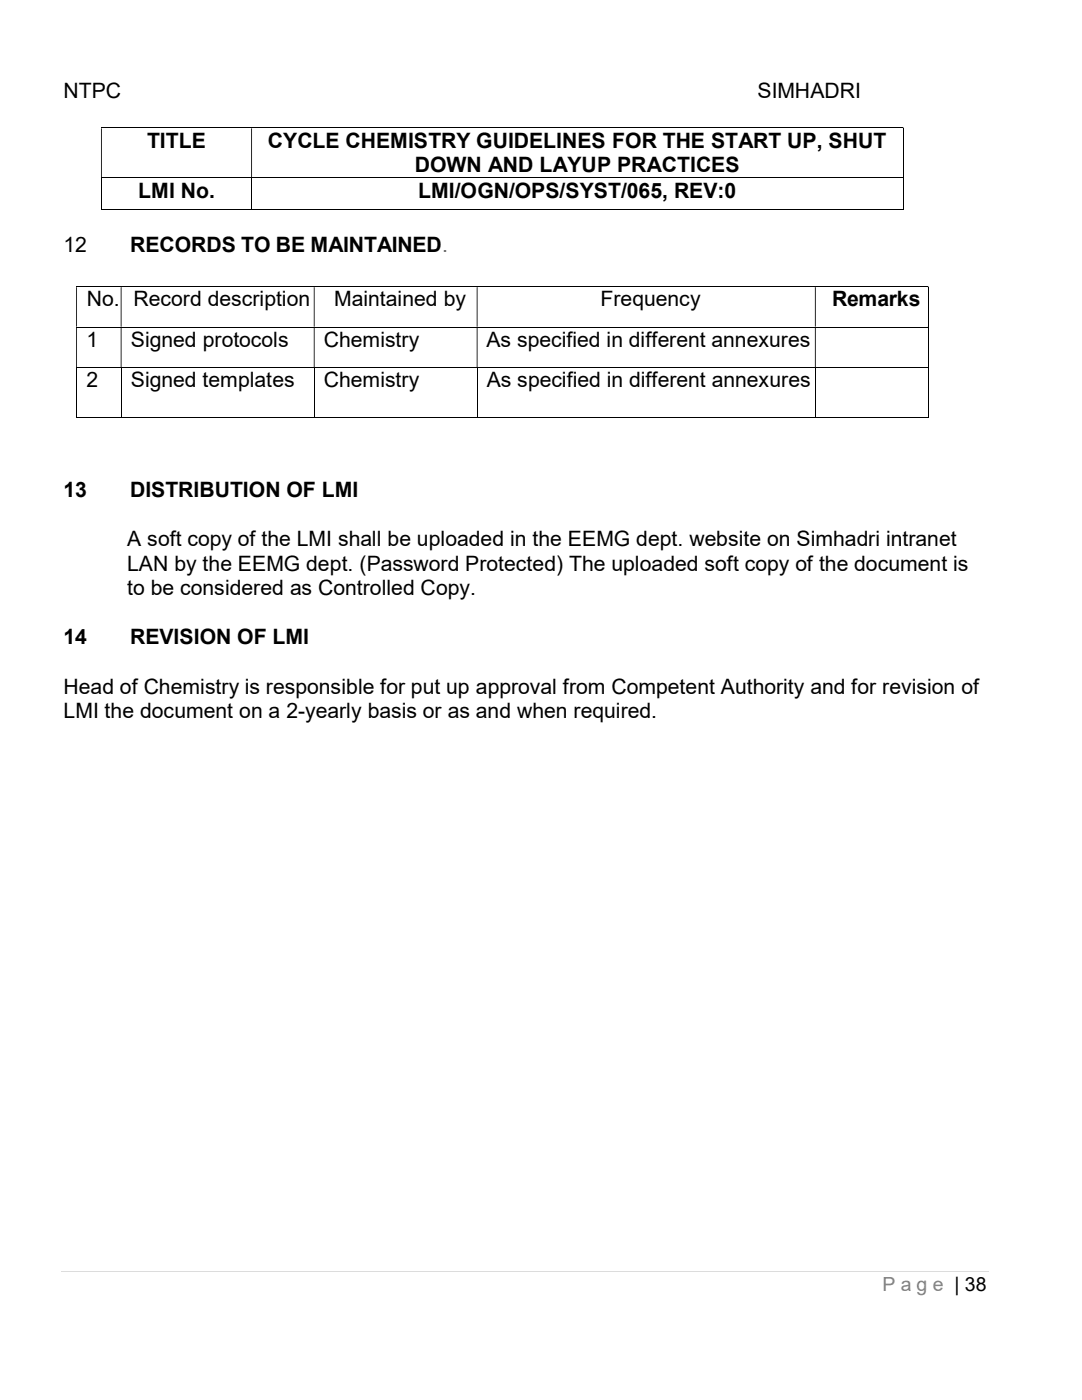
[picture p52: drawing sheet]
<svg xmlns="http://www.w3.org/2000/svg" width="216mm" height="279mm" viewBox="0 0 216 279" stroke-linecap="round" stroke-linejoin="round" font-family="sans-serif">
<defs><g id="words">
<g font-size="4.2">
<text x="12.7" y="19.6">NTPC</text>
<text x="151.2" y="19.6">SIMHADRI</text>
<text x="29.3" y="29.5">TITLE</text>
<text x="53.5" y="29.5">CYCLE CHEMISTRY GUIDELINES FOR THE START UP, SHUT</text>
<text x="82.8" y="34.4">DOWN AND LAYUP PRACTICES</text>
<text x="27.6" y="39.5">LMI No.</text>
<text x="83.4" y="39.5">LMI/OGN/OPS/SYST/065, REV:0</text>
<text x="12.7" y="50.3">12</text>
<text x="26" y="50.3">RECORDS TO BE MAINTAINED.</text>
<text x="17.3" y="61.1">No.</text>
<text x="26.7" y="61.1">Record description</text>
<text x="66.7" y="61.1">Maintained by</text>
<text x="119.8" y="61.1">Frequency</text>
<text x="166" y="61.1">Remarks</text>
<text x="17.2" y="69.3">1</text>
<text x="26.1" y="69.3">Signed protocols</text>
<text x="64.6" y="69.3">Chemistry</text>
<text x="97.1" y="69.3">As specified in different annexures</text>
<text x="17.2" y="77.3">2</text>
<text x="26.1" y="77.3">Signed templates</text>
<text x="64.6" y="77.3">Chemistry</text>
<text x="97.1" y="77.3">As specified in different annexures</text>
<text x="12.7" y="99.3">13</text>
<text x="26" y="99.3">DISTRIBUTION OF LMI</text>
<text x="25.4" y="109.1">A soft copy of the LMI shall be uploaded in the EEMG dept. website on Simhadri intranet</text>
<text x="25.4" y="113.9">LAN by the EEMG dept. (Password Protected) The uploaded soft copy of the document is</text>
<text x="25.4" y="118.8">to be considered as Controlled Copy.</text>
<text x="12.7" y="128.6">14</text>
<text x="26" y="128.6">REVISION OF LMI</text>
<text x="12.7" y="138.4">Head of Chemistry is responsible for put up approval from Competent Authority and for revision of</text>
<text x="12.7" y="143.3">LMI the document on a 2-yearly basis or as and when required.</text>
</g>
<text font-size="3.9" fill="#7f7f7f" x="176.1" y="257.7">P a g e | 38</text>
</g></defs>
<g fill="none" stroke="#000" stroke-width=".2">
<path d="M20.2 25.5h160M20.2 35.5h160M20.2 35.6v6.4M50.2 35.6v6.4M180.3 25.6v9.8M180.3 35.6v6.4M15.2 57.2h169.9M20.2 41.9h29.9M50.3 41.9h129.9M185.2 57.3v7.9M15.2 65.3h169.9M15.2 73.4h169.9"/>
<path d="M15.3 73.5v9.9M24.2 73.5v9.9M62.7 73.5v9.9M95.2 73.5v9.9M162.7 73.5v9.9M185.2 65.4v7.9M185.2 73.5v9.9M15.2 83.3h8.9M24.3 83.3h38.3M62.8 83.3h32.3M95.3 83.3h67.3M162.8 83.3h22.3"/>
</g>
<g fill="#000">
<path d="M180.2 25.4h.1v.2h-.1zM20.2 25.6h.1v9.8h-.1zM50.1 25.6h.2v9.8h-.2z" fill-rule="evenodd"/>
<path d="M185.1 57.1h.2v.2h-.2zM15.2 57.3h.2v7.9h-.2zM24.1 57.3h.2v7.9h-.2zM62.6 57.3h.2v7.9h-.2zM95.1 57.3h.2v7.9h-.2zM162.6 57.3h.2v7.9h-.2z" fill-rule="evenodd"/>
<path d="M185.1 65.2h.2v.2h-.2zM15.2 65.4h.2v7.9h-.2zM24.1 65.4h.2v7.9h-.2zM62.6 65.4h.2v7.9h-.2zM95.1 65.4h.2v7.9h-.2zM162.6 65.4h.2v7.9h-.2z" fill-rule="evenodd"/>
</g>
<path d="M180.2 35.4h.1v.2h-.1zM180.2 41.8h.1v.2h-.1zM185.1 73.3h.2v.2h-.2zM185.1 83.2h.2v.2h-.2z" fill="#000"/>
<path d="M12.2 253.7h185.2" fill="none" stroke="#d9d9d9" stroke-width=".2"/>
<use href="#words"/>
</svg>
